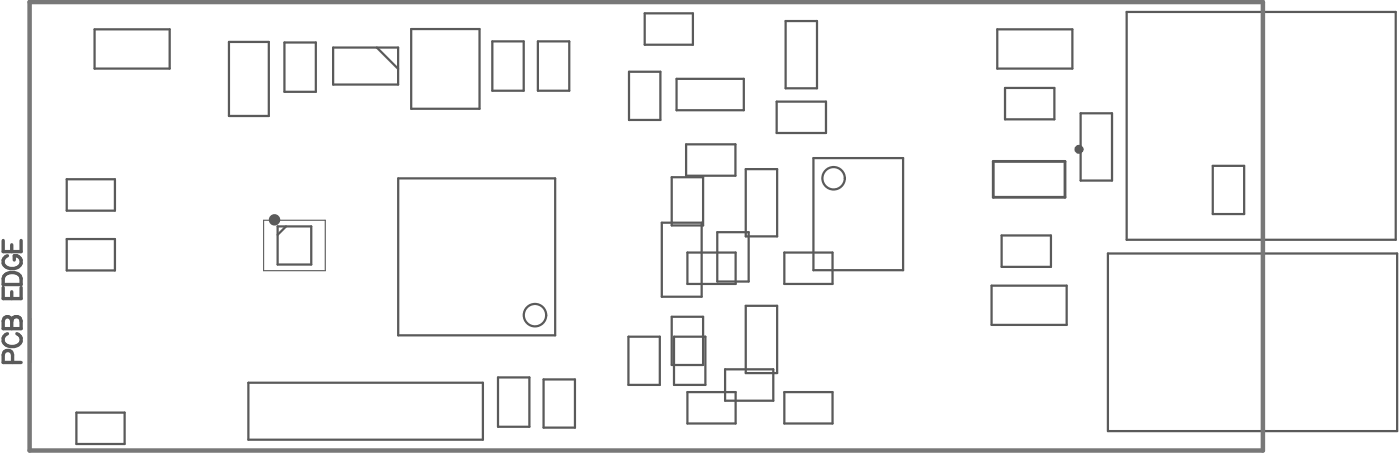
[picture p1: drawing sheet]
<svg xmlns="http://www.w3.org/2000/svg" width="208mm" height="67mm" viewBox="0 0 208 67" stroke-linecap="round" stroke-linejoin="round" font-family="sans-serif">
<g fill="none" stroke="#5a5a5a" stroke-width=".33">
<path d="M14 4.4h11.2v5.8h-11.2zM34 6.2h5.9v11h-5.9zM42.2 6.3h4.7v7.3h-4.7zM49.4 7.1h9.7v5.5h-9.7zM55.9 7.1l3.2 3.1M61 4.3h10.2v11.8h-10.2zM73.1 6.1h4.6v7.4h-4.6zM79.8 6.1h4.7v7.4h-4.7zM93.4 10.6h4.6v7.2h-4.6zM95.7 2h7.1v4.6h-7.1zM100.4 11.7h10v4.7h-10zM115.3 15.1h7.3v4.6h-7.3z"/>
<path d="M116.6 3.1h4.7v10h-4.7zM148 4.4h11.2v5.8h-11.2zM149.2 13.1h7.3v4.6h-7.3zM160.4 16.8h4.6v10h-4.6zM167.2 1.8h40v33.8h-40zM9.9 26.6h7.2v4.7h-7.2zM9.9 35.5h7.2v4.6h-7.2zM41.2 33.6h5v5.7h-5zM42.5 33.6l-1.3 1.3M59.1 26.5h23.3v23.3h-23.3zM98.2 33.1h5.9v10.9h-5.9zM99.7 26.3h4.7v7.2h-4.7z"/>
<path d="M101.8 21.4h7.4v4.7h-7.4zM102 37.5h7.2v4.6h-7.2zM106.5 34.5h4.6v7.3h-4.6zM110.7 25.1h4.6v10h-4.6zM116.4 37.5h7.2v4.6h-7.2zM120.7 23.5h13.3v16.6h-13.3zM148.7 34.9h7.3v4.7h-7.3zM164.4 37.6h43v26.4h-43zM180 24.6h4.7v7.2h-4.7zM4.5 47.1v6.7M36.9 56.8h34.8v8.5h-34.8zM73.9 56h4.7v7.3h-4.7z"/>
<path d="M80.7 56.3h4.6v7.2h-4.6zM93.3 50h4.6v7.1h-4.6zM99.7 47h4.7v7.2h-4.7zM100 50h4.7v7.1h-4.7zM102 58.2h7.2v4.7h-7.2zM107.6 54.8h7.2v4.7h-7.2zM110.7 45.4h4.6v10h-4.6zM116.4 58.2h7.2v4.7h-7.2zM147.2 42.4h11.1v5.8h-11.1zM11.3 61.2h7.2v4.7h-7.2z"/>
<circle cx="123.7" cy="26.5" r="1.66"/>
<circle cx="79.4" cy="46.8" r="1.66"/>
</g>
<path d="M39.1 32.7h9.2v7.5h-9.2z" fill="none" stroke="#5a5a5a" stroke-width=".17"/>
<path d="M147.4 24h10.7v5.3h-10.7z" fill="none" stroke="#5a5a5a" stroke-width=".42"/>
<path d="M.5 35.7v1.6h2.6v-1.6M1.1 38a.98 .98 0 0 0-.6 1.1 .98 .98 0 0 0 1 .8 1.22 1.22 0 0 0 1.6-1.3 .9 .9 0 0 0-1-.6v.6M1.7 36.3v1M.5 42.7v1.6h2.6v-1.6M.6 41a1.62 1.62 0 0 1 2.4 0l.1 .3v.9h-2.6v-.9zM.7 47.1a.6 .6 0 0 1 .9 .2l.1 .3a.7 .7 0 0 1 .7-.6 .7 .7 0 0 1 .7 .6v1.2h-2.6v-1.2zM1.1 49.5a.98 .98 0 0 0-.6 1.1 .98 .98 0 0 0 1 .8 1.22 1.22 0 0 0 1.6-1.2l-.1-.3-.5-.4M1.7 43.3v1M1.7 47.6v1.2M1.9 53.8v-1.1a.7 .7 0 0 0-.7-.7 .7 .7 0 0 0-.7 .7v1.1h2.6" fill="none" stroke="#5a5a5a" stroke-width=".5"/>
<circle cx="40.7" cy="32.6" r=".42" fill="none" stroke="#5a5a5a" stroke-width=".84"/>
<circle cx="160.1" cy="22.2" r=".33" fill="none" stroke="#5a5a5a" stroke-width=".66"/>
<path d="M4.4 .3h183v66.6h-183z" fill="none" stroke="#787878" stroke-width=".66"/>
</svg>
